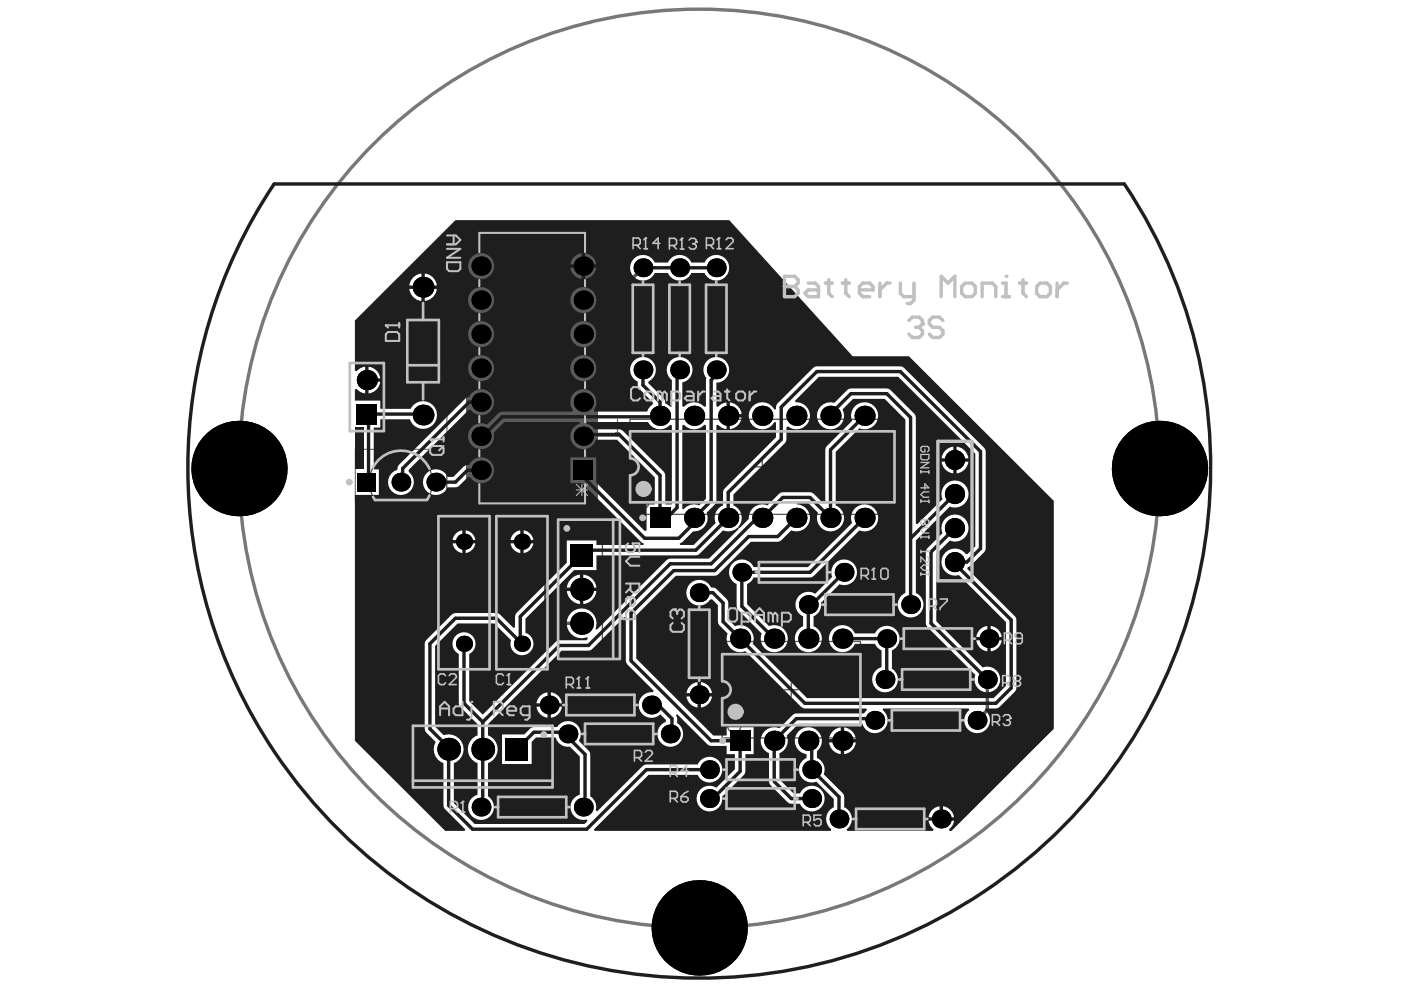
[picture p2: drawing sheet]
<svg xmlns="http://www.w3.org/2000/svg" width="297mm" height="210mm" viewBox="0 0 297 210" stroke-linecap="round" stroke-linejoin="round" font-family="sans-serif">
<path d="M101.3 49h23.1v4.7h2v48.7h-2v4.7h-23.1v-4.7h-2.1v-48.7h2.1z" fill="#5a5a5a"/>
<g fill="none" stroke="#5a5a5a" stroke-width=".29">
<path d="M80.4 97.4a6.7 6.7 0 0 1 9-.2 6.7 6.7 0 0 1 1.1 8.8h-11a6.7 6.7 0 0 1 .9-8.6zM133.6 88.9h56.1v20.2h-56.1zM160.2 99h2.8M161.6 97.6v2.8M83.6 102.2h2.8M85 100.8v2.8M118.3 110.2h13.1v29.5h-13.1zM127.7 110.2v29.5M121.9 124.9h2.8M123.3 123.5v2.9M153.1 136h29.3v20.5h-29.3zM87.6 153.9h29.5v13.1h-29.5z"/>
<path d="M100.9 158.9h2.9M102.4 157.4v2.9M166.3 146.2h2.9M167.8 144.8v2.9M87.6 165.4h29.5"/>
<circle cx="136.2" cy="106.5" r="1.42"/>
<circle cx="155.7" cy="153.9" r="1.42"/>
</g>
<path d="M101.3 49h23.1v4.7h2v48.7h-2v4.7h-23.1v-4.7h-2.1v-48.7h2.1z" fill="none" stroke="#5a5a5a" stroke-width=".43"/>
<g fill="none" stroke="#5a5a5a" stroke-width=".21">
<path d="M93.7 49.7h30M94.8 49.7l.3 .8h-.7zM94.8 49.7v56.7M102 55.1h-1.3v2.6h1.3M102 48.1v59.9M102 49.2l.7-.4v.8zM102 49.2h21.7M123 48.8l.7 .4-.7 .4zM123.7 55.1h1.3v2.6h-1.3M123.7 48.1v59.9M102 62.3h-1.3v2.6h1.3M102 69.5h-1.3v2.6h1.3"/>
<path d="M102 76.8h-1.3v2.6h1.3M123.7 76.8h1.3v2.6h-1.3M123.7 69.5h1.3v2.6h-1.3M123.7 62.3h1.3v2.6h-1.3M75.3 95.3h19.4v11h-19.4zM102 98.4h-1.3v2.6h1.3M102 84h-1.3v2.6h1.3M102 91.2h-1.3v2.6h1.3M123.7 98.4h1.3v2.6h-1.3M123.7 91.2h1.3v2.6h-1.3M123.7 84h1.3v2.6h-1.3M123.7 99.7h8.3"/>
<path d="M123.7 92.5h8.3M130.5 91.8h.8l-.4 .7zM130.9 99.7l.4 .7h-.8zM130.9 88.9v3.6M130.9 99.7v3.6M93.7 106.4h30M94.4 105.7h.7l-.3 .7zM102 106.9l.7-.3v.7zM102 106.9h21.7M112 106.4a.87 .87 0 0 1 .8-.9 .87 .87 0 0 1 .9 .9M123 106.6l.7 .3-.7 .4z"/>
</g>
<path d="M121.4 98.5l2.5 2.4M121.4 99.7h2.5M122.7 98.5v2.4M123.9 98.5l-2.5 2.4" fill="none" stroke="#5a5a5a" stroke-width=".22"/>
<path d="M98.9 48.7h27.9v58.8h-27.9z" fill="#5a5a5a"/>
<path d="M79.3 30.5a97.5 97.5 0 0 1 133.3-4.4 97.5 97.5 0 0 1 12.9 132.8 97.5 97.5 0 0 1-131.7 21.3 97.5 97.5 0 0 1-29.8-130 97.8 97.8 0 0 1 15.3-19.7z" fill="none" stroke="#787878" stroke-width=".72"/>
<path d="M136.3 56.8l-6.5 6.5v13l-5.3 5.4h-1.6l-14.8 14.7v3.3M102 99.7h6.1M108.1 99.7l7.6 7.6v21.3l3.6 3.6h4M209.3 144.1v6.5l-2.1 2.1" fill="none" stroke="#5a5a5a" stroke-width=".72"/>
<g fill="#000">
<circle cx="102" cy="56.4" r="2.03"/>
<circle cx="123.7" cy="56.4" r="2.03"/>
<circle cx="136.3" cy="56.8" r="1.99"/>
<circle cx="144.1" cy="56.8" r="1.99"/>
<circle cx="151.9" cy="56.8" r="1.99"/>
<circle cx="89.7" cy="60.9" r="2.21"/>
<circle cx="102" cy="70.8" r="2.03"/>
<circle cx="102" cy="78.1" r="2.03"/>
<circle cx="102" cy="63.6" r="2.03"/>
<circle cx="123.7" cy="78.1" r="2.03"/>
<circle cx="123.7" cy="70.8" r="2.03"/>
<circle cx="123.7" cy="63.6" r="2.03"/>
<circle cx="136.3" cy="78.4" r="1.99"/>
<circle cx="144.1" cy="78.4" r="1.99"/>
<circle cx="151.9" cy="78.4" r="1.99"/>
<circle cx="50.7" cy="99.3" r="10.1"/>
<circle cx="77.8" cy="80.6" r="2.14"/>
<circle cx="89.7" cy="88" r="2.21"/>
<circle cx="102" cy="99.7" r="2.03"/>
<circle cx="102" cy="85.3" r="2.03"/>
<circle cx="102" cy="92.5" r="2.03"/>
<circle cx="123.7" cy="85.3" r="2.03"/>
<circle cx="123.7" cy="92.5" r="2.03"/>
<circle cx="139.9" cy="88.2" r="2.14"/>
<circle cx="147.2" cy="88.2" r="2.14"/>
<circle cx="154.4" cy="88.2" r="2.14"/>
<circle cx="161.6" cy="88.2" r="2.14"/>
<circle cx="168.9" cy="88.2" r="2.14"/>
<circle cx="176.1" cy="88.2" r="2.14"/>
<circle cx="183.3" cy="88.2" r="2.14"/>
<circle cx="202.5" cy="97.5" r="2.13"/>
<circle cx="245.8" cy="99.3" r="10.1"/>
<circle cx="85" cy="102.2" r="1.99"/>
<circle cx="92.4" cy="102.2" r="1.99"/>
<circle cx="98.4" cy="114.8" r="1.71"/>
<circle cx="110.7" cy="114.8" r="1.71"/>
<circle cx="147.2" cy="109.8" r="2.14"/>
<circle cx="154.4" cy="109.8" r="2.14"/>
<circle cx="161.6" cy="109.8" r="2.14"/>
<circle cx="168.9" cy="109.8" r="2.14"/>
<circle cx="176.1" cy="109.8" r="2.14"/>
<circle cx="183.3" cy="109.8" r="2.14"/>
<circle cx="202.5" cy="104.7" r="2.13"/>
<circle cx="202.5" cy="112" r="2.13"/>
<circle cx="202.5" cy="119.2" r="2.13"/>
<circle cx="98.4" cy="136.5" r="1.71"/>
<circle cx="110.7" cy="136.5" r="1.71"/>
<circle cx="123.3" cy="132.2" r="2.42"/>
<circle cx="123.3" cy="124.9" r="2.42"/>
<circle cx="148.3" cy="125.7" r="1.99"/>
<circle cx="156.9" cy="135.4" r="2.14"/>
<circle cx="157.3" cy="121.3" r="1.99"/>
<circle cx="164.2" cy="135.4" r="2.14"/>
<circle cx="171.4" cy="135.4" r="2.14"/>
<circle cx="171.4" cy="128.2" r="1.99"/>
<circle cx="178.6" cy="135.4" r="2.14"/>
<circle cx="179" cy="121.3" r="1.99"/>
<circle cx="188" cy="135.4" r="1.99"/>
<circle cx="193.1" cy="128.2" r="1.99"/>
<circle cx="209.7" cy="135.4" r="1.99"/>
<circle cx="95.1" cy="158.9" r="2.42"/>
<circle cx="102.4" cy="158.9" r="2.42"/>
<circle cx="116.4" cy="149.5" r="1.99"/>
<circle cx="120.4" cy="155.6" r="1.99"/>
<circle cx="138.1" cy="149.5" r="1.99"/>
<circle cx="142.1" cy="155.6" r="1.99"/>
<circle cx="148.3" cy="147.3" r="1.99"/>
<circle cx="164.2" cy="157.1" r="2.14"/>
<circle cx="171.4" cy="157.1" r="2.14"/>
<circle cx="178.6" cy="157.1" r="2.14"/>
<circle cx="185.5" cy="152.7" r="1.99"/>
<circle cx="187.6" cy="144.1" r="1.99"/>
<circle cx="207.2" cy="152.7" r="1.99"/>
<circle cx="209.3" cy="144.1" r="1.99"/>
<circle cx="102" cy="171.1" r="1.99"/>
<circle cx="123.7" cy="171.1" r="1.99"/>
<circle cx="150.4" cy="169.3" r="1.99"/>
<circle cx="150.4" cy="163.2" r="1.99"/>
<circle cx="172.1" cy="169.3" r="1.99"/>
<circle cx="172.1" cy="163.2" r="1.99"/>
<circle cx="177.9" cy="173.6" r="1.99"/>
<circle cx="199.6" cy="173.6" r="1.99"/>
<circle cx="148.3" cy="196.7" r="10.1"/>
</g>
<g fill="#000">
<path d="M75.6 85.7h4.3v4.2h-4.3z" fill-rule="evenodd"/>
<path d="M75.6 100.2h4v4h-4z" fill-rule="evenodd"/>
<path d="M121.7 97.7h4v4h-4z" fill-rule="evenodd"/>
<path d="M120.9 115.3h4.8v4.8h-4.8z" fill-rule="evenodd"/>
<path d="M137.8 107.7h4.3v4.2h-4.3z" fill-rule="evenodd"/>
<path d="M154.8 154.9h4.3v4.3h-4.3z" fill-rule="evenodd"/>
<path d="M107.2 156.4h4.8v4.9h-4.8z" fill-rule="evenodd"/>
</g>
<g fill="#1e1e1e">
<path d="M75.2 90.6h1.8v8.9h-1.8z"/>
<path d="M124.5 89.5h12.9a2.85 2.85 0 0 0 4.7 .5l.3 .2v16.7h-1.4v-6.1l-.3-.8-9-8.9-5.7-.1-.9-.9-.7-.3z"/>
<path d="M144.7 90.2l.3-.2a2.83 2.83 0 0 0 4.3 0l.4 .2v15.5l-1.5 1.5a2.77 2.77 0 0 0-3.2 .8l-.4-.2z"/>
<path d="M75.2 68l21.4-21.3h58l26.2 28.8h11.9l30.7 30.7v48.3l-21.7 21.7h-.4l-.1-.4 .7-.8 .4-1h-5.4l.3 1 .7 .8-.1 .4h-18.2l-.1-.4a2.68 2.68 0 0 0-.5-4.6l-.1-2.7-4.3-4.3a2.65 2.65 0 0 0-1.4-3.5v-1.5l.2-.1a2.87 2.87 0 0 0-.4-4.5 2.87 2.87 0 0 0-4.3 1.4 2.87 2.87 0 0 0 2.3 3.9v.8l-.3 .1a2.72 2.72 0 0 0-1.1 3.6 2.72 2.72 0 0 0 3.5 1.3l3.7 3.7v1.8a2.68 2.68 0 0 0-.5 4.6l-.2 .4h-50l-.2-.4 11.6-11.5h10.4l.1 .3a2.73 2.73 0 0 0 4.2 .7 2.73 2.73 0 0 0-.2-4.3 2.73 2.73 0 0 0-4.1 1.1l-11.3 .1-10 9.8-.3-.2a2.7 2.7 0 0 0-1.2-3v-9.3l-2.4-2.4a2.72 2.72 0 0 0-.8-3.8 2.72 2.72 0 0 0-3.8 .8h-4.9l-.8 .4-1.2 1.2h-4.8v6.3h6.3v-4.7l1-.9h4.1a2.68 2.68 0 0 0 3 1.9l2.1 2.1v8.1a2.74 2.74 0 0 0-1.9 3.4 2.74 2.74 0 0 0 3.4 1.9l.2 .3-.7 .6h-23.3l-4.4-4.4v-8.5l.5-.2a3.2 3.2 0 0 0 1.3-4.1 3.2 3.2 0 0 0-3.9-1.6l-1.8-1.8v-17.2l4.7-4.7h7.8l3.5 3.5v.2a2.45 2.45 0 0 0 1.7 2.9 2.45 2.45 0 0 0 3-1.6 2.45 2.45 0 0 0-1.6-3v-3l10.3-10.3h4.8v-3.1l21.5-.1 5.3-5.3a2.81 2.81 0 0 0 3.1-.5l.2 .2-6.3 6.3h-8.2l-.8 .4-14.8 14.7-.3-.2 .2-.3a3.2 3.2 0 0 0-2.9-4 3.2 3.2 0 0 0-3.3 3.6 3.2 3.2 0 0 0 4.3 2.5l.2 .3-.4 .4h-5.7l-.8 .3-15.4 15.4-2.9-2.8v-10a2.44 2.44 0 0 0 .8-3.7 2.44 2.44 0 0 0-3.8 0 2.44 2.44 0 0 0 .8 3.7l.1 10.8 3.8 4v2.4l-.4 .2a3.1 3.1 0 0 0-1.6 3 3.1 3.1 0 0 0 2 2.7v6.7l-.6 .3a2.73 2.73 0 0 0-.7 4 2.73 2.73 0 0 0 4.1 .1 2.73 2.73 0 0 0-.5-4.1v-7l.4-.2a3.1 3.1 0 0 0 1.6-3 3.1 3.1 0 0 0-2-2.7v-2.4l15.6-15.5 6.1-.1 7.2-7.1 .3 .2 .1 9.5 5.8 5.9-.2 .4a2.72 2.72 0 0 0-2.9 3.6 2.72 2.72 0 0 0 4.5 1.1l1.2 1.2-.1 .4a2.73 2.73 0 0 0-1.3 4 2.73 2.73 0 0 0 4.3 .4 2.73 2.73 0 0 0-.5-4.2v-.9l-.3-.7 .3-.3 6.4 6.4 .8 .4h3.3v1.7h1.7v3.2l-3.9 3.9a2.73 2.73 0 0 0-4.1 1.4 2.73 2.73 0 0 0 2.4 3.6 2.73 2.73 0 0 0 2.9-3.1l4.8-4.9 .1-4.1h1.8v-5.7h-5.7v1.8h-2.9l-16.3-16.4v-9.1l8.4-8.4 8.6-.1 7.3-7.1 6.1-.1 2.5-2.4a2.86 2.86 0 0 0 3.9-2 2.86 2.86 0 0 0-2.8-3.5l.1-.3h2.3l2.1 2.1-.1 .4a2.87 2.87 0 0 0 1.9 3.4 2.87 2.87 0 0 0 3.6-1.7 2.87 2.87 0 0 0-1.6-3.6v-11.4l5-5a2.87 2.87 0 0 0 4-2.3 2.87 2.87 0 0 0-3.3-3.2 2.87 2.87 0 0 0-2.2 3.9l-5.6 5.7-.1 11.8-.4 .1-2.4-2.3-6.2-.1-.8 .3-2.5 2.5a2.83 2.83 0 0 0-3.9 2.8l-2.1 2-.2-.2a2.84 2.84 0 0 0-1-4.6v-2.4l10.9-10.8 .3-.8v-2.6l.4-.2a2.86 2.86 0 0 0 4.5-1.4 2.86 2.86 0 0 0-2.9-3.7l-.2-.3 5.1-5.1h16.8l16.4 16.3v19.6l-1.7 1.7h-.3l-.3-.4a2.88 2.88 0 0 0-4.8 1.4 2.88 2.88 0 0 0 3.6 3.4l10 10v13.5l-2.6 2.6h-39.6l-11.5-11.5 .1-.3a2.86 2.86 0 0 0-.9-2.9 2.86 2.86 0 0 0-3-.5l-1.4-1.5-.1-3.9-2.4-2.5-.3-.2-.9-.1a2.73 2.73 0 0 0-4-1.2 2.73 2.73 0 0 0-.3 4.3 2.73 2.73 0 0 0 4.1-.6h.5l1.2 1.2 .1 3.9 2 2.1a2.84 2.84 0 0 0 .6 3.1 2.84 2.84 0 0 0 3.1 .6l12.2 12.1 13.5 .1 .1 .4-.6 .7h-14.3l-.8 .3-2.9 2.8-.3-.1a2.86 2.86 0 0 0-3.5 1.8 2.86 2.86 0 0 0 1.6 3.6l.1 6.4 3.9 4 .8 .3h1.8l.1 .3a2.73 2.73 0 0 0 4.2 .7 2.73 2.73 0 0 0-.2-4.3 2.73 2.73 0 0 0-4.1 1.1h-1.4l-2.9-2.9v-5.6l.3-.2a2.82 2.82 0 0 0 1.2-3.5l2.5-2.5h13.5a2.73 2.73 0 0 0 4.2 1.5 2.73 2.73 0 0 0 .1-4.4l.2-.4h18.1l.1 .4-.3 .2a2.73 2.73 0 0 0 .1 3.9 2.73 2.73 0 0 0 3.9-.2 2.73 2.73 0 0 0-.4-3.9l.1-.4 2.7-.1 3.8-3.8 .1-14.9-.3-.7-10.1-10.1 .1-.4 .6-.2 2.9-2.9 .3-.8v-20.6l-.3-.7-17-17-.8-.3-18.1 .1-7.9 7.7-.3 .4-.1 .9h-.3l-.1-.1a2.88 2.88 0 0 0-4.4-.7 2.88 2.88 0 0 0 .1 4.4 2.88 2.88 0 0 0 4.4-.9l.3 .1v3.1l-10.9 10.9-.3 .8v2.8a2.79 2.79 0 0 0-1.5 3.7l-4.7 4.6h-2.9l-.1-.3 .6-.3 2.3-2.3a2.83 2.83 0 0 0 2.8-3.9l1.8-1.7 .3-.8v-16l.3-.2 .8 .6 1 .4v-5.7l-1 .4-.8 .6-.3-.2v-5h.7a2.73 2.73 0 0 0 1.8-3.8 2.73 2.73 0 0 0-4-1.2 2.73 2.73 0 0 0-.6 4.1l-.1 5.9-.4 .2-.1-.2a2.86 2.86 0 0 0-4.2 .2l-.3-.2v-5a2.72 2.72 0 0 0 1.9-3.9 2.72 2.72 0 0 0-4.2-.9 2.72 2.72 0 0 0 0 4.3v5.5l-.3 .2-1.1-.8v-.7l-.3-.3-3.3-3.3 .1-.3a2.72 2.72 0 0 0 .9-4.2 2.72 2.72 0 0 0-4.2 0 2.72 2.72 0 0 0 1 4.2l.1 1.2 .2 .3 2.9 2.9v.5l-1 .9-.2 .6h-11.1l-.2-.4a2.75 2.75 0 0 0-.4-3.7 2.75 2.75 0 0 0-3.7 0 2.75 2.75 0 0 0-.3 3.7l-.2 .4h-14.8l-.8 .3-2.5 2.4-.5-.2a2.77 2.77 0 0 0-3.5 2.5 2.77 2.77 0 0 0 3 2.9 2.77 2.77 0 0 0 2.5-3.5l2.2-2.2h16l.1 .3-.7 .3a2.77 2.77 0 0 0-.3 4.6 2.77 2.77 0 0 0 4.3-1.5h4.5l8 8v5.7h-1.7v5.6l-.4 .1-10.3-10.3v-5.3h-5.5v5.4h2.5l12.5 12.5 .6 .3-.1 .3h-9.9v-.9h-6.3v4.7l-10.7 10.6-.3 .8v2.3l-.3 .1-3.2-3-9.1-.1-.8 .3-5.4 5.4-.4 .8v18l.4 .8 2 2-.3 .7a3.1 3.1 0 0 0 1.9 3.8l.1 9.4 4.5 4.6-.1 .4h-4.1l-19.2-19.1v-52.2h5.1v-5.4h-1.1v-8.9h1.4v-1.7h6.3l.2 .6a2.95 2.95 0 0 0 4.5 .7 2.95 2.95 0 0 0-.1-4.5 2.95 2.95 0 0 0-4.4 1h-6.5v-1.8h-5.4v-2.3l.4-.2 .7 .7 1.1 .3v-5.6l-1.1 .3-.7 .6-.4-.1zM134.4 54.8a2.73 2.73 0 0 0 .4 4.2 2.73 2.73 0 0 0 4-1.1h2.8a2.7 2.7 0 0 0 2.5 1.6 2.7 2.7 0 0 0 2.5-1.6h2.8a2.73 2.73 0 0 0 4.2 1 2.73 2.73 0 0 0 0-4.3 2.73 2.73 0 0 0-4.2 1.1h-2.8a2.7 2.7 0 0 0-2.5-1.7 2.7 2.7 0 0 0-2.5 1.7h-2.8a2.71 2.71 0 0 0-4.4-.9zM124 53.7v2.4h2.4a2.66 2.66 0 0 0-2.4-2.4zM121.7 54.5l-.4 .5-.3 1.1h2.3v-2.4l-1 .3zM124 56.8v2.3a2.66 2.66 0 0 0 2.4-2.3zM121 56.8a2.66 2.66 0 0 0 2.3 2.3v-2.3zM99.2 56.4a2.8 2.8 0 0 0 5.6 0 2.8 2.8 0 0 0-5.6 0zM90.1 58v2.5h2.5a2.84 2.84 0 0 0-2.5-2.5zM87.6 58.8l-.5 .6-.3 1.1h2.5v-2.5l-1.1 .3zM86.8 61.3a2.84 2.84 0 0 0 2.5 2.5v-2.5zM90.1 61.3v2.5a2.84 2.84 0 0 0 2.5-2.5zM120.9 63.6a2.77 2.77 0 0 0 5.5 0 2.77 2.77 0 0 0-5.5 0zM99.2 63.6a2.8 2.8 0 0 0 5.6 0 2.8 2.8 0 0 0-5.6 0zM120.9 70.8a2.77 2.77 0 0 0 5.5 0 2.77 2.77 0 0 0-5.5 0zM99.2 70.8a2.8 2.8 0 0 0 5.6 0 2.8 2.8 0 0 0-5.6 0zM78.1 77.8v2.4h2.5a2.77 2.77 0 0 0-2.5-2.4zM120.9 78.1a2.77 2.77 0 0 0 5.5 0 2.77 2.77 0 0 0-5.5 0zM99.2 78.1a2.8 2.8 0 0 0 5.6 0 2.8 2.8 0 0 0-5.6 0zM78.1 80.9v2.5a2.77 2.77 0 0 0 2.5-2.5zM154.8 85.3v2.5h2.4a2.77 2.77 0 0 0-2.4-2.5zM84.6 98.6l-.3 .3v.7a2.73 2.73 0 0 0-1.7 3.9 2.73 2.73 0 0 0 4.1 .8 2.73 2.73 0 0 0 0-4.2l-.1-.5 12.8-12.7h.4a2.76 2.76 0 0 0 4.2 .3 2.76 2.76 0 0 0-.5-4.3 2.76 2.76 0 0 0-4 1.3l-.8 .3zM154.8 88.5v2.5a2.77 2.77 0 0 0 2.4-2.5zM202.8 94.7v2.5h2.5a2.77 2.77 0 0 0-2.5-2.5zM200.4 95.5l-.4 .6-.4 1.1h2.5v-2.5l-1.1 .3zM202.8 97.9v2.5a2.77 2.77 0 0 0 2.5-2.5zM199.6 97.9a2.77 2.77 0 0 0 2.5 2.5v-2.5zM90.5 100.3a2.73 2.73 0 0 0 .3 4.2 2.73 2.73 0 0 0 4.1-1.2l2.1-.1 2.3-2.1 .4 .1a2.76 2.76 0 0 0 4.2 .5 2.76 2.76 0 0 0-.3-4.3 2.76 2.76 0 0 0-4.1 1.2l-.8 .1-.4 .2-2.2 2.2h-1.2a2.71 2.71 0 0 0-4.4-.8zM174 86.1a2.87 2.87 0 0 0-.2 3.9 2.87 2.87 0 0 0 3.9 .6 2.87 2.87 0 0 0 .9-3.8l2.3-2.2h6.7l4.4 4.4v36.7a2.72 2.72 0 0 0-1.1 4.2 2.72 2.72 0 0 0 4.3 0 2.72 2.72 0 0 0-1-4.2v-11.1l7.2-7.2a2.87 2.87 0 0 0 3.9-2.3 2.87 2.87 0 0 0-3.2-3.2 2.87 2.87 0 0 0-2.3 3.9l-5.3 5.3-.3-.1v-22.5l-.4-.8-5-5-.8-.3h-8l-3.1 3a2.82 2.82 0 0 0-2.9 .7zM155.3 119.4a2.7 2.7 0 0 0 .9 4.4l.1 5.2 5.2 5.3a2.87 2.87 0 0 0 2.3 4 2.87 2.87 0 0 0 3.2-3.2 2.87 2.87 0 0 0-3.9-2.3l-4.7-4.7v-4.3a2.43 2.43 0 0 0 1.4-1.4h12.4l10-10a2.87 2.87 0 0 0 4-2.2 2.87 2.87 0 0 0-3.3-3.3 2.87 2.87 0 0 0-2.2 4l-9.4 9.3h-11.5a2.71 2.71 0 0 0-4.5-.8zM98.7 112.5v2h2.1a2.35 2.35 0 0 0-2.1-2zM111 112.5v2h2.1a2.35 2.35 0 0 0-2.1-2zM108.9 113.1l-.4 .5-.2 .9h2v-2l-.9 .2zM96.6 113.1l-.3 .5-.3 .9h2v-2l-.8 .2zM200.4 109.9a2.81 2.81 0 0 0-.6 3.1l-3.2 3.2-.3 .8 .1 15.6 10.4 10.5a2.72 2.72 0 0 0 2.2 3.7 2.72 2.72 0 0 0 3-3.1 2.72 2.72 0 0 0-3.6-2.2l-9.9-9.8v-14.2l2.9-2.9a2.87 2.87 0 0 0 3.9-3.2 2.87 2.87 0 0 0-4.9-1.5zM98.7 115.2v2a2.35 2.35 0 0 0 2.1-2zM111 115.2v2a2.35 2.35 0 0 0 2.1-2zM108.3 115.2a2.35 2.35 0 0 0 2 2v-2zM96 115.2a2.35 2.35 0 0 0 2 2v-2zM169.4 126.3a2.7 2.7 0 0 0 .9 4.4v2.1a2.86 2.86 0 0 0-1.2 4.4 2.86 2.86 0 0 0 4.6 0 2.86 2.86 0 0 0-1.2-4.4v-2.1a2.62 2.62 0 0 0 1.6-2.9l3.9-3.9a2.72 2.72 0 0 0 3.7-2.2 2.72 2.72 0 0 0-3.1-3.1 2.72 2.72 0 0 0-2.2 3.7l-3.6 3.6a2.71 2.71 0 0 0-3.4 .4zM123.7 121.8v2.8h2.7a3 3 0 0 0-2.7-2.8zM121.1 122.7l-.5 .7-.4 1.2h2.8v-2.8l-1.3 .4zM123.7 125.3v2.8a3 3 0 0 0 2.7-2.8zM120.2 125.3a3 3 0 0 0 2.8 2.8v-2.8zM210.1 132.7v2.3h2.3a2.62 2.62 0 0 0-2.3-2.3zM207.8 133.5l-.5 .5-.3 1h2.3v-2.3l-1 .3zM210.1 135.8v2.3a2.62 2.62 0 0 0 2.3-2.3zM207 135.8a2.62 2.62 0 0 0 2.3 2.3v-2.3zM176.6 133.4a2.87 2.87 0 0 0 .4 4.4 2.87 2.87 0 0 0 4.2-1.3h4.3a2.43 2.43 0 0 0 1.4 1.4v3.5a2.73 2.73 0 0 0-1.6 4 2.73 2.73 0 0 0 4.2 .7 2.73 2.73 0 0 0-.4-4.3v-3.9a2.72 2.72 0 0 0 .8-4.4 2.72 2.72 0 0 0-4.4 .8h-4.3a2.86 2.86 0 0 0-4.6-.9zM148.6 144.6v2.4h2.3a2.62 2.62 0 0 0-2.3-2.4zM146.3 145.4l-.4 .5-.3 1.1h2.3v-2.4l-1 .3zM116.8 146.8v2.3h2.3a2.62 2.62 0 0 0-2.3-2.3zM114.5 147.5l-.4 .6-.3 1h2.3v-2.3l-1 .3zM148.6 147.7v2.3a2.62 2.62 0 0 0 2.3-2.3zM145.6 147.7a2.62 2.62 0 0 0 2.3 2.3v-2.3zM116.8 149.8v2.4a2.62 2.62 0 0 0 2.3-2.4zM113.8 149.8a2.62 2.62 0 0 0 2.3 2.4v-2.4zM179 154.2v2.5h2.4a2.77 2.77 0 0 0-2.4-2.5zM176.6 155l-.5 .6-.3 1.1h2.4v-2.5l-1 .4zM179 157.4v2.5a2.77 2.77 0 0 0 2.4-2.5zM175.8 157.4a2.77 2.77 0 0 0 2.4 2.5v-2.5zM199.9 171v2.3h2.4a2.62 2.62 0 0 0-2.4-2.3zM197.6 171.7l-.4 .6-.3 1h2.3v-2.3l-1 .3z"/>
</g>
<g fill="none" stroke="#1e1e1e" stroke-width=".72">
<path d="M58.1 39h180.3a108.4 108.4 0 0 1-21.2 143.7 108.4 108.4 0 0 1-145.1-6.5 108.1 108.1 0 0 1-14-137.2zM136.3 56.8h15.6M136.3 78.4v3.3l3.6 3.6v3.1h-33.4l-4.1 4.1M144.1 78.4l-.5 .6v28.6l-2.2 2.2h-1.5v-9l-8.6-8.7h-7.6M151.9 78.4v1.1l-1.1 1.1v25.6l-3.6 3.6v1.1l-3.3 3.2h-7.2l-13-13v-1.8M77.8 87.8h11.7l.2 .2M78.1 87.8v14.8M102 85.3h-2.5l-14.1 14v3.3M102 99.7h-2.9l-2.5 2.5h-2.6M176.1 88.2v-.4l4.3-4.3h7.6l5.1 5v39.7M183.3 88.2l-7.2 7.2v14.4l-4.4-4.3h-5.7l-4.4 4.3h-1.1l-9.7 9.7h-8.7l-17.3 17.4h-6.2l-16.2 16.2M168.9 109.8l-4 4h-6.2l-7.2 7.2h-8.7l-9 9v10.1l17 17h6.1v6.4l-5.8 5.8h-.7"/>
<path d="M183.3 109.8l-11.6 11.5h-14.4v7.3l6.9 6.8M202.5 119.5l11.9 11.9v14.5l-3.3 3.2h-40.4l-17.4-17.3v-4l-2.2-2.1h-2.8M202.5 119.2h2.5l2.9-2.9v-20.6l-17-16.9h-17.7l-7.6 7.5v6.9l-11.2 11.2v5.4l-6.9 6.9h-23.1l-14.1 14v5.8M202.5 104.7l-9.4 9.4M202.5 112l-5.1 5v15.2l11.9 11.9M98.4 136.5v12.6l4 4M110.7 136.5l-5.5-5.4h-8.6l-5.5 5.4v18l4 4v12.3l5.1 5h24.2l12.6-12.6h13.4M178.6 135.4h9.4v8.3l-.4 .4M179 121.3l-6.9 6.9h-.7v7.2M102.4 153.1v15.9M109.9 158.5l3.3-3.3h6.1l4.7 4.7v9.1M138.1 149.5h1.5l2.9 2.9v3.9"/>
<path d="M171.4 157.1l.7 .7v5.4l5.8 5.8v5.7M185.5 152.7l-.4-.3h-16.2l-4.7 4.7v8.6l3.6 3.6h4.3"/>
</g>
<g fill="#000">
<circle cx="102" cy="56.4" r="2.03"/>
<circle cx="123.7" cy="56.4" r="2.03"/>
<circle cx="136.3" cy="56.8" r="1.99"/>
<circle cx="144.1" cy="56.8" r="1.99"/>
<circle cx="151.9" cy="56.8" r="1.99"/>
<circle cx="89.7" cy="60.9" r="2.21"/>
<circle cx="102" cy="70.8" r="2.03"/>
<circle cx="102" cy="78.1" r="2.03"/>
<circle cx="102" cy="63.6" r="2.03"/>
<circle cx="123.7" cy="78.1" r="2.03"/>
<circle cx="123.7" cy="70.8" r="2.03"/>
<circle cx="123.7" cy="63.6" r="2.03"/>
<circle cx="136.3" cy="78.4" r="1.99"/>
<circle cx="144.1" cy="78.4" r="1.99"/>
<circle cx="151.9" cy="78.4" r="1.99"/>
<circle cx="50.7" cy="99.3" r="10.1"/>
<circle cx="77.8" cy="80.6" r="2.14"/>
<circle cx="89.7" cy="88" r="2.21"/>
<circle cx="102" cy="99.7" r="2.03"/>
<circle cx="102" cy="85.3" r="2.03"/>
<circle cx="102" cy="92.5" r="2.03"/>
<circle cx="123.7" cy="85.3" r="2.03"/>
<circle cx="123.7" cy="92.5" r="2.03"/>
<circle cx="139.9" cy="88.2" r="2.14"/>
<circle cx="147.2" cy="88.2" r="2.14"/>
<circle cx="154.4" cy="88.2" r="2.14"/>
<circle cx="161.6" cy="88.2" r="2.14"/>
<circle cx="168.9" cy="88.2" r="2.14"/>
<circle cx="176.1" cy="88.2" r="2.14"/>
<circle cx="183.3" cy="88.2" r="2.14"/>
<circle cx="202.5" cy="97.5" r="2.13"/>
<circle cx="245.8" cy="99.3" r="10.1"/>
<circle cx="85" cy="102.2" r="1.99"/>
<circle cx="92.4" cy="102.2" r="1.99"/>
<circle cx="98.4" cy="114.8" r="1.71"/>
<circle cx="110.7" cy="114.8" r="1.71"/>
<circle cx="147.2" cy="109.8" r="2.14"/>
<circle cx="154.4" cy="109.8" r="2.14"/>
<circle cx="161.6" cy="109.8" r="2.14"/>
<circle cx="168.9" cy="109.8" r="2.14"/>
<circle cx="176.1" cy="109.8" r="2.14"/>
<circle cx="183.3" cy="109.8" r="2.14"/>
<circle cx="202.5" cy="104.7" r="2.13"/>
<circle cx="202.5" cy="112" r="2.13"/>
<circle cx="202.5" cy="119.2" r="2.13"/>
<circle cx="98.4" cy="136.5" r="1.71"/>
<circle cx="110.7" cy="136.5" r="1.71"/>
<circle cx="123.3" cy="132.2" r="2.42"/>
<circle cx="123.3" cy="124.9" r="2.42"/>
<circle cx="148.3" cy="125.7" r="1.99"/>
<circle cx="156.9" cy="135.4" r="2.14"/>
<circle cx="157.3" cy="121.3" r="1.99"/>
<circle cx="164.2" cy="135.4" r="2.14"/>
<circle cx="171.4" cy="135.4" r="2.14"/>
<circle cx="171.4" cy="128.2" r="1.99"/>
<circle cx="178.6" cy="135.4" r="2.14"/>
<circle cx="179" cy="121.3" r="1.99"/>
<circle cx="188" cy="135.4" r="1.99"/>
<circle cx="193.1" cy="128.2" r="1.99"/>
<circle cx="209.7" cy="135.4" r="1.99"/>
<circle cx="95.1" cy="158.9" r="2.42"/>
<circle cx="102.4" cy="158.9" r="2.42"/>
<circle cx="116.4" cy="149.5" r="1.99"/>
<circle cx="120.4" cy="155.6" r="1.99"/>
<circle cx="138.1" cy="149.5" r="1.99"/>
<circle cx="142.1" cy="155.6" r="1.99"/>
<circle cx="148.3" cy="147.3" r="1.99"/>
<circle cx="164.2" cy="157.1" r="2.14"/>
<circle cx="171.4" cy="157.1" r="2.14"/>
<circle cx="178.6" cy="157.1" r="2.14"/>
<circle cx="185.5" cy="152.7" r="1.99"/>
<circle cx="187.6" cy="144.1" r="1.99"/>
<circle cx="207.2" cy="152.7" r="1.99"/>
<circle cx="209.3" cy="144.1" r="1.99"/>
<circle cx="102" cy="171.1" r="1.99"/>
<circle cx="123.7" cy="171.1" r="1.99"/>
<circle cx="150.4" cy="169.3" r="1.99"/>
<circle cx="150.4" cy="163.2" r="1.99"/>
<circle cx="172.1" cy="169.3" r="1.99"/>
<circle cx="172.1" cy="163.2" r="1.99"/>
<circle cx="177.9" cy="173.6" r="1.99"/>
<circle cx="199.6" cy="173.6" r="1.99"/>
<circle cx="148.3" cy="196.7" r="10.1"/>
</g>
<g fill="#000">
<path d="M75.6 85.7h4.3v4.2h-4.3z" fill-rule="evenodd"/>
<path d="M75.6 100.2h4v4h-4z" fill-rule="evenodd"/>
<path d="M121.7 97.7h4v4h-4z" fill-rule="evenodd"/>
<path d="M120.9 115.3h4.8v4.8h-4.8z" fill-rule="evenodd"/>
<path d="M137.8 107.7h4.3v4.2h-4.3z" fill-rule="evenodd"/>
<path d="M154.8 154.9h4.3v4.3h-4.3z" fill-rule="evenodd"/>
<path d="M107.2 156.4h4.8v4.9h-4.8z" fill-rule="evenodd"/>
</g>
<g fill="none" stroke="#c0c0c0" stroke-width=".57">
<path d="M136.3 59.7v.7M144.1 59.7v.7M151.9 59.7v.7M74.2 77h7.2v14.4h-7.2zM86.4 67.8h6.6v13.3h-6.6zM86.4 77.4h6.6M89.7 64.2v3.6M134.2 60.4h4.3v14.4h-4.3zM136.3 74.8v.7M141.9 60.4h4.4v14.4h-4.4zM144.1 74.8v.7M149.7 60.4h4.3v14.4h-4.3z"/>
<path d="M151.9 74.8v.7M89.7 81.1v3.6M133.6 97.2v-5.7h56.1v15h-56.1v-5.7M79.5 106h11M93 109.4h10.8v32.5h-10.8zM105.2 109.4h10.9v32.5h-10.9zM118.3 110.2h13.1v29.5h-13.1zM130 110.2v29.5M160.9 119.2h14.5v4.3h-14.5zM146.1 129.3h4.3v14.4h-4.3zM148.3 128.6v.7M160.2 121.3h.7"/>
<path d="M174.3 128.2h.7M175 126h14.5v4.4h-14.5zM175.4 121.3h.6M189.5 128.2h.6M191 135.4h.6M191.6 133.2h14.5v4.4h-14.5zM206.1 135.4h.6M87.6 153.9h29.5v13.1h-29.5zM119.4 149.5h.7M120.1 147.3h14.4v4.3h-14.4zM123.4 155.6h.6M124 153.4h14.5v4.4h-14.5z"/>
<path d="M134.5 149.5h.7M138.5 155.6h.6M148.3 143.7v.7M153.1 144.4v-5.7h29.3v15.1h-29.3v-5.8M188.4 152.7h.7M189.1 150.6h14.4v4.3h-14.4zM190.6 144.1h.7M191.3 141.9h14.4v4.3h-14.4zM203.5 152.7h.7M205.7 144.1h.7M87.6 165.5h29.5M105 171.1h.6"/>
<path d="M105.6 169h14.5v4.3h-14.5zM120.1 171.1h.6M153.4 169.3h.6M153.4 163.2h.6M154 161h14.5v4.3h-14.5zM154 167.2h14.5v4.3h-14.5zM168.5 169.3h.6M168.5 163.2h.6M180.9 173.6h.6M181.5 171.5h14.5v4.3h-14.5zM196 173.6h.6"/>
</g>
<g fill="none" stroke="#c0c0c0" stroke-width=".43">
<path d="M101.6 53.5v-4.1h22.4v4.1M101.6 59.4v1.3M124 59.4v1.3M101.6 66.6v1.3M101.6 73.8v1.3M124 66.6v1.3M124 73.8v1.3M101.6 81v1.3M101.6 88.2v1.3M101.6 95.4v1.4M124 81v1.3M124 88.2v1.3"/>
<path d="M124 95.4v1.3M101.6 102.6v4.1h22.4v-4"/>
</g>
<path d="M198.8 93.6h7.3v29.5h-7.3z" fill="none" stroke="#c0c0c0" stroke-width=".72"/>
<path d="M95.5 171.4h1.1l.4-.3v-.8l-.4-.4h-1.1v2.3M96.2 171.4l.8 .8M97.8 172.2h.7M98.1 169.9v2.3" fill="none" stroke="#c0c0c0" stroke-width=".34"/>
<circle cx="98.1" cy="169.9" r=".17" fill="#c0c0c0"/>
<path d="M210.4 153h1.2l.3-.3v-.8l-.3-.4h-1.2v2.3M211.2 153l.7 .8M212.7 151.9l.4-.4h.7l.4 .4v.4M98.1 169.9l-.3 .4" fill="none" stroke="#c0c0c0" stroke-width=".34"/>
<path d="M195.2 113.6v.5M195.2 113.9h1.7M196.1 110.4l.3-.2h.3l.2 .2v.6l-.2 .3h-.3l-.3-.3M196.1 110.4l-.3-.2h-.3l-.3 .2v.6l.3 .3h.3l.3-.3M196.1 110.4v.6M196.9 113.6v.5M196.9 111.9h-1.1l-.6 .5 .6 .6h1.1" fill="none" stroke="#c0c0c0" stroke-width=".29"/>
<circle cx="214.2" cy="152.3" r=".17" fill="#c0c0c0"/>
<path d="M213.4 152.7h.4M213.8 152.7l.4 .3v.4l-.4 .4h-.7l-.4-.4M214.2 152.3l-.4 .4M170.3 174.3h1.1l.4-.3v-.8l-.4-.4h-1.1v2.3M171.1 174.3l.7 .8M174.1 172.8h-1.5v1.2l.7-.4h.4l.4 .4v.7l-.4 .4h-.7l-.4-.4" fill="none" stroke="#c0c0c0" stroke-width=".34"/>
<path d="M94.8 49.9h1.9l.9 1-.9 .9h-1.9M94.8 52.8h2.8l-2.8 1.9h2.8M94.8 55.6h2.8v1.4l-.5 .5h-1.9l-.4-.5zM96.2 49.9v1.9M142.6 132.1l-.4 .4v1l.4 .5h1.9l.5-.5v-1l-.5-.4M143.1 129.2h-.5l-.4 .5v1l.4 .4" fill="none" stroke="#c0c0c0" stroke-width=".43"/>
<g fill="none" stroke="#c0c0c0" stroke-width=".29">
<path d="M195.2 96.4h1.7v.8l-.2 .3h-1.2l-.3-.3zM195.2 99.8v.5M195.2 98.1h1.7l-1.7 1.1h1.7M196.1 95.2v.6h-.6l-.3-.3v-.6l.3-.3h1.2l.2 .3v.6l-.2 .3M196.9 99.8v.5M195.2 116.7v.5M195.2 116.9h1.7M195.2 100h1.7M196.7 118.1l.2 .3v.5l-.2 .3h-.3l-1.2-1.1v1.1M196.7 116.7l.2 .2M196.9 116.9h.1M196.9 119.8h-1.1l-.6 .5 .6 .6h1.1"/>
<path d="M195.2 121.5v.5M195.2 121.8h1.7M196.9 121.5v.5"/>
</g>
<circle cx="143.1" cy="129.2" r=".21" fill="#c0c0c0"/>
<path d="M91.2 95l.5-.4h1.9l.4 .4v1l-.4 .5h-1.9l-.5-.5zM91.2 93.1h2.8M94 92.7v.9M94 94.6l-.9 .9M143.1 129.2l.5 .5M143.6 129.7v.5M143.6 129.7l.5-.5h.4l.5 .5v1l-.5 .4" fill="none" stroke="#c0c0c0" stroke-width=".43"/>
<path d="M195.2 103.4h1.7l-.8-.8v1.1M195.2 106.3h1.7M195.2 106v.6M196.9 104.3h-1.1l-.6 .6 .6 .5h1.1M196.9 106v.6" fill="none" stroke="#c0c0c0" stroke-width=".29"/>
<circle cx="91.2" cy="93.1" r=".21" fill="#c0c0c0"/>
<path d="M81.8 70.9l.5-.5h1.9l.4 .5v1.4h-2.8zM81.8 69h2.8M84.6 68.5v.9M91.2 93.1l.5 .5" fill="none" stroke="#c0c0c0" stroke-width=".43"/>
<path d="M197 128.5h1.2l.4-.4v-.7l-.4-.4h-1.2v2.3M197.8 128.5l.8 .8M199.3 127h1.5v.4l-1.5 1.5v.4M212.9 135.7h1.2l.4-.3v-.8l-.4-.4h-1.2v2.3M213.7 135.7l.8 .8M216.7 135.4h-1.1l-.4-.4v-.4l.4-.4h.8l.3 .4v1.5l-.3 .4h-.8l-.4-.4" fill="none" stroke="#c0c0c0" stroke-width=".34"/>
<circle cx="81.8" cy="69" r=".21" fill="#c0c0c0"/>
<path d="M81.8 69l.5 .4" fill="none" stroke="#c0c0c0" stroke-width=".43"/>
<path d="M106.8 143.3l-.4-.4h-.8l-.4 .4v1.5l.4 .3h.8l.4-.3M107.5 145.1h.8M107.9 142.9v2.2" fill="none" stroke="#c0c0c0" stroke-width=".34"/>
<circle cx="107.9" cy="142.9" r=".17" fill="#c0c0c0"/>
<path d="M134.2 52h1.2l.3-.4v-.8l-.3-.3h-1.2v2.2M135 52l.7 .7M136.5 52.7h.8M136.9 50.5v2.2M107.9 142.9l-.4 .4M136.8 159.5l.4-.4h.7l.4 .4v.4l-1.5 1.5h1.5M134.5 160.6h1.2l.3-.4v-.7l-.3-.4h-1.2v2.3M135.3 160.6l.7 .8" fill="none" stroke="#c0c0c0" stroke-width=".34"/>
<path d="M122.2 102.7l2.4 2.4M122.2 103.9h2.4M123.4 102.7v2.4M124.6 102.7l-2.4 2.4" fill="none" stroke="#c0c0c0" stroke-width=".22"/>
<circle cx="136.9" cy="50.5" r=".17" fill="#c0c0c0"/>
<path d="M136.9 50.5l-.4 .3M139.9 51.6h-1.5l1.1-1.1v2.2M149.8 52h1.1l.4-.4v-.8l-.4-.3h-1.1v2.2M150.5 52l.8 .7M152 52.7h.8M152.4 50.5v2.2" fill="none" stroke="#c0c0c0" stroke-width=".34"/>
<circle cx="152.4" cy="50.5" r=".17" fill="#c0c0c0"/>
<path d="M152.4 50.5l-.4 .3M153.9 50.8l.4-.3h.8l.4 .3v.4l-1.6 1.5h1.6M182.6 122h1.1l.4-.4v-.7l-.4-.4h-1.1v2.3M183.3 122l.8 .8M184.9 122.8h.7M185.2 120.5v2.3" fill="none" stroke="#c0c0c0" stroke-width=".34"/>
<circle cx="185.2" cy="120.5" r=".17" fill="#c0c0c0"/>
<path d="M185.2 120.5l-.3 .4M186.8 120.9l.3-.4h.8l.4 .4v1.5l-.4 .4h-.8l-.3-.4z" fill="none" stroke="#c0c0c0" stroke-width=".34"/>
<path d="M192.7 68l.7-.8h1.5l.7 .8v.7" fill="none" stroke="#c0c0c0" stroke-width=".72"/>
<circle cx="195.6" cy="68.7" r=".36" fill="#c0c0c0"/>
<path d="M194.1 69.4h.8M194.9 69.4l.7 .7v.7l-.7 .8h-1.5l-.7-.8M195.6 68.7l-.7 .7M199.9 68l-.7-.8h-1.4l-.8 .8v.7l.8 .7h1.4l.7 .7v.7l-.7 .8h-1.4l-.8-.8" fill="none" stroke="#c0c0c0" stroke-width=".72"/>
<path d="M133.2 115.2l-.5 .5v.9l.5 .5h.9l.5-.5v-.4l-.5-1h1.5v1.9M135.6 118h-1.9l-1 1 1 .9h1.9M131.8 130.4v.4l.4 .5h2.4v-1.4l-.5-.5h-.9l-.5 .5v1.4M132.7 123.7h2.9v1.4l-.5 .5h-1l-.4-.5v-1.4M133.7 126.6v1.9h.4l.5-.5v-1l-.5-.4h-.9l-.5 .4v1M133.7 124.7l-1 .9" fill="none" stroke="#c0c0c0" stroke-width=".43"/>
<path d="M120.1 145.1h1.1l.4-.4v-.7l-.4-.4h-1.1v2.3M120.8 145.1l.8 .8M122.3 145.9h.8M122.7 143.6v2.3M142.1 163.9h1.1l.4-.4v-.8l-.4-.3h-1.1v2.2M142.1 169.3h1.1l.4-.4v-.8l-.4-.3h-1.1v2.2M142.9 169.3l.7 .7M142.9 163.9l.7 .7M144.4 168.9h1.1l.4 .4v.4l-.4 .3h-.7l-.4-.3zM145.9 167.8l-.8 .3-.7 .8M145.9 163.5h-1.5l1.1-1.1v2.2" fill="none" stroke="#c0c0c0" stroke-width=".34"/>
<circle cx="122.7" cy="143.6" r=".17" fill="#c0c0c0"/>
<path d="M122.7 143.6l-.4 .4M124.2 145.9h.8M124.6 143.6v2.3" fill="none" stroke="#c0c0c0" stroke-width=".34"/>
<circle cx="124.6" cy="143.6" r=".17" fill="#c0c0c0"/>
<path d="M141.9 52h1.2l.3-.3v-.8l-.3-.4h-1.2v2.3M142.7 52l.7 .8M144.2 52.8h.8M144.6 50.5v2.3M94.5 143.3l-.4-.4h-.8l-.3 .4v1.5l.3 .3h.8l.4-.3M95.2 143.3l.4-.4h.8l.3 .4v.3l-1.5 1.5h1.5M124.6 143.6l-.4 .4M212.6 144.8h1.1l.4-.4v-.8l-.4-.4h-1.1v2.3M213.3 144.8l.8 .7M215.2 144.4l-.3-.4v-.4l.3-.4h.8l.4 .4v.4l-.4 .4M215.2 144.4l-.3 .4v.3l.3 .4h.8l.4-.4v-.3l-.4-.4M215.2 144.4h.8" fill="none" stroke="#c0c0c0" stroke-width=".34"/>
<circle cx="144.6" cy="50.5" r=".17" fill="#c0c0c0"/>
<path d="M144.6 50.5l-.4 .4M146.1 50.9l.4-.4h.7l.4 .4v.4" fill="none" stroke="#c0c0c0" stroke-width=".34"/>
<circle cx="147.6" cy="51.3" r=".17" fill="#c0c0c0"/>
<path d="M146.9 51.7h.3M147.2 51.7l.4 .3v.4l-.4 .4h-.7l-.4-.4M147.6 51.3l-.4 .4" fill="none" stroke="#c0c0c0" stroke-width=".34"/>
<path d="M93.3 151.6v-1.9l1-.9 .9 .9v1.9M93.3 150.2h1.9M98.1 148.8v2.8h-1.5l-.4-.4v-1l.4-.5h1.5M100 149.7v2.4l-.5 .5h-.5" fill="none" stroke="#c0c0c0" stroke-width=".43"/>
<circle cx="100" cy="148.8" r=".21" fill="#c0c0c0"/>
<g fill="none" stroke="#c0c0c0" stroke-width=".43">
<path d="M135.7 82.5l-.5-.4h-.9l-.5 .4v1.9l.5 .5h.9l.5-.5M136.6 83.5l.5-.5h1l.4 .5v.9l-.4 .5h-1l-.5-.5zM140.4 83.5l-.4-.5h-.5v1.9M140.4 83.5v1.4M140.4 83.5l.5-.5 .5 .5v1.4M142.3 84.9h1.5l.4-.5v-.9l-.4-.5h-1.5v2.9M145.6 83h1l.5 .5v1.4h-1.5l-.4-.5 .4-.4h1.5M148 83v1.9M149.4 83h-.4l-1 1M151.3 83h1l.5 .5v1.4h-1.5l-.4-.5 .4-.4h1.5M153.7 83h1M154.2 82.5v1.9l.5 .5"/>
<path d="M156.1 83.5l.5-.5h.9l.5 .5v.9l-.5 .5h-.9l-.5-.5zM158.9 83v1.9M160.3 83h-.4l-1 1M154.4 129.4l.5-.4h.9l.5 .4v1.9l-.5 .5h-.9l-.5-.5zM157.2 131.8h1.5l.4-.5v-.9l-.4-.5h-1.5v2.8M160.1 131.8v-1.9l.9-.9 1 .9v1.9M160.1 130.4h1.9M163.9 130.4l-.5-.5h-.5v1.9M163.9 130.4v1.4M163.9 130.4l.5-.5 .4 .5v1.4M165.8 131.8h1.4l.5-.5v-.9l-.5-.5h-1.4v2.8M104.7 150.7h1.4l.5-.5v-.9l-.5-.5h-1.4v2.8"/>
<path d="M105.6 150.7l1 .9M107.5 150.7h1.9v-.5l-.4-.5h-1l-.5 .5v1l.5 .4h1M112.3 151.6h-1.4l-.5-.4v-1l.5-.5h1.4v2.4l-.5 .5h-.5"/>
</g>
<path d="M166.3 58.6v4.3h2.2l.7-.7v-.7l-.7-.8h-2.2" fill="none" stroke="#c0c0c0" stroke-width=".72"/>
<circle cx="166.3" cy="60.7" r=".36" fill="#c0c0c0"/>
<g fill="none" stroke="#c0c0c0" stroke-width=".72">
<path d="M166.3 58.6h2.2l.7 .7v.7l-.7 .7h-2.2M175.7 59.3v2.9l.7 .7M179.3 59.3v2.9l.8 .7M171.4 60h1.4l.7 .7v2.2h-2.1l-.7-.7 .7-.7h2.1M175 60h1.4M178.6 60h1.5M182.2 61.5h2.9v-.8l-.7-.7h-1.5l-.7 .7v1.5l.7 .7h1.5M186.6 60v2.9M188.7 60h-.7l-1.4 1.5M190.9 60v2.2l.7 .7h2.2M193.8 60v3.6l-.7 .7h-.8M199.6 62.9v-4.3l1.4 1.4 1.5-1.4v4.3"/>
<path d="M203.9 60.7l.7-.7h1.5l.7 .7v1.5l-.7 .7h-1.5l-.7-.7zM208.2 62.9v-2.9h2.2l.7 .7v2.2M212.6 60h.7v2.9M212.6 62.9h1.4"/>
</g>
<circle cx="213.3" cy="58.6" r=".36" fill="#c0c0c0"/>
<path d="M216.9 59.3v2.9l.7 .7M216.2 60h1.4M219.8 60.7l.7-.7h1.5l.7 .7v1.5l-.7 .7h-1.5l-.7-.7zM224.1 60v2.9M226.3 60h-.7l-1.5 1.5" fill="none" stroke="#c0c0c0" stroke-width=".72"/>
<g fill="none" stroke="#c0c0c0" stroke-width=".71">
<circle cx="74" cy="102.2" r=".36"/>
<circle cx="120.2" cy="112" r=".36"/>
<circle cx="136.2" cy="109.8" r=".36"/>
<circle cx="115.3" cy="155.7" r=".36"/>
<circle cx="153.2" cy="157.1" r=".36"/>
</g>
<path d="M79.1 99.1a6.7 6.7 0 0 1 6.1-3.6 6.7 6.7 0 0 1 5.9 3.9M133.6 97.2a1.8 1.8 0 0 1 1.8 1.8 1.8 1.8 0 0 1-1.8 1.8M79.1 105.3l.4 .7M91.1 105l-.6 1M153.1 144.4a1.8 1.8 0 0 1 1.8 1.8 1.8 1.8 0 0 1-1.8 1.8" fill="none" stroke="#c0c0c0" stroke-width=".57"/>
<g fill="none" stroke="#c0c0c0" stroke-width="1.7">
<circle cx="136.4" cy="103.7" r=".85"/>
<circle cx="156" cy="150.9" r=".85"/>
</g>
</svg>
